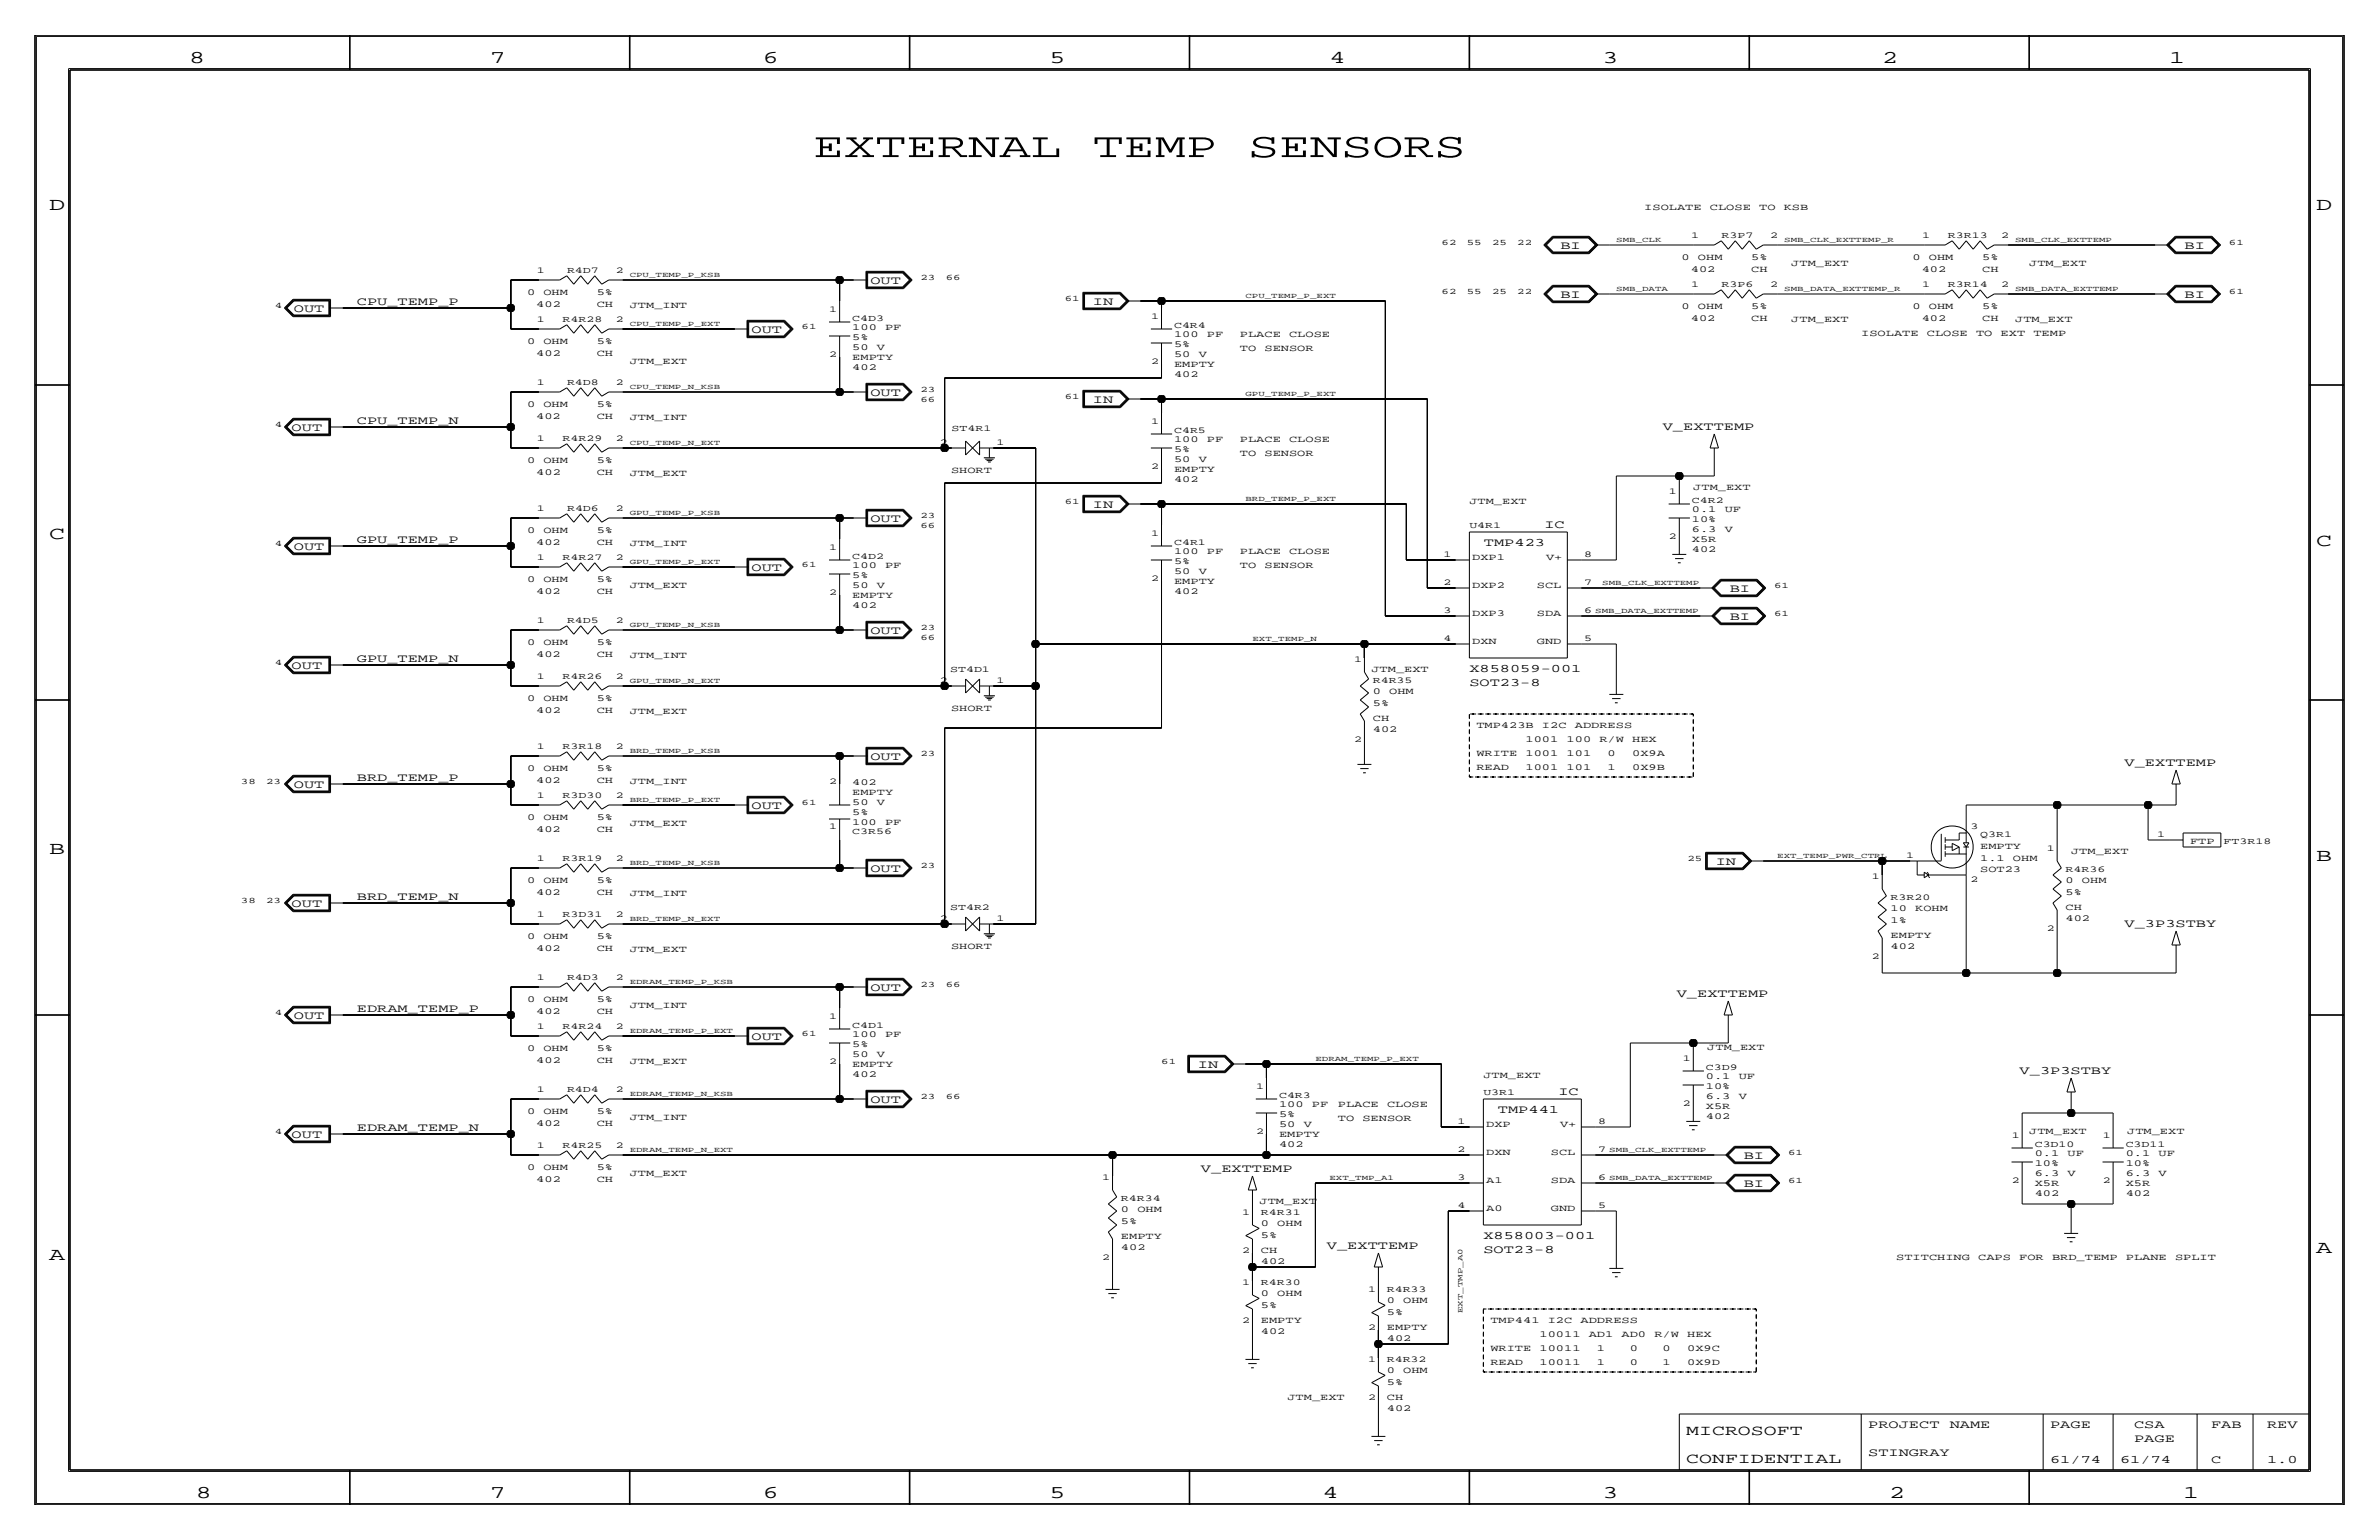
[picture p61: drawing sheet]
<svg xmlns="http://www.w3.org/2000/svg" width="432mm" height="279mm" viewBox="0 0 432 279" stroke-linecap="round" stroke-linejoin="round" font-family="sans-serif">
<defs><g id="words">
<g font-size="6.3">
<text x="147.6" y="28.5">EXTERNAL</text>
<text x="198.3" y="28.5">TEMP</text>
<text x="226.5" y="28.5">SENSORS</text>
</g>
<g font-size="3.3">
<text x="34.3" y="11.4">8</text>
<text x="88.9" y="11.4">7</text>
<text x="138.5" y="11.4">6</text>
<text x="190.5" y="11.4">5</text>
<text x="241.3" y="11.4">4</text>
<text x="290.8" y="11.4">3</text>
<text x="341.6" y="11.4">2</text>
<text x="393.7" y="11.4">1</text>
<text x="8.9" y="38.1">D</text>
<text x="420.4" y="38.1">D</text>
<text x="8.9" y="97.8">C</text>
<text x="420.4" y="99.1">C</text>
<text x="8.9" y="154.9">B</text>
<text x="420.4" y="156.2">B</text>
<text x="420.4" y="227.3">A</text>
<text x="8.9" y="228.6">A</text>
<text x="35.6" y="271.8">8</text>
<text x="88.9" y="271.8">7</text>
<text x="138.4" y="271.8">6</text>
<text x="190.5" y="271.8">5</text>
<text x="240" y="271.8">4</text>
<text x="290.8" y="271.8">3</text>
<text x="342.9" y="271.8">2</text>
<text x="396.2" y="271.8">1</text>
</g>
<g font-size="2.6">
<text x="306.1" y="260.4">MICROSOFT</text>
<text x="306.1" y="265.4">CONFIDENTIAL</text>
</g>
<g font-size="2.1">
<text x="283.2" y="45.2">BI</text>
<text x="396.5" y="45.2">BI</text>
<text x="158" y="51.6">OUT</text>
<text x="53.3" y="56.6">OUT</text>
<text x="64.8" y="55.4">CPU_TEMP_P</text>
<text x="198.4" y="55.4">IN</text>
<text x="283.2" y="54.1">BI</text>
<text x="396.5" y="54.1">BI</text>
<text x="136.4" y="60.5">OUT</text>
<text x="158" y="71.9">OUT</text>
<text x="64.8" y="77">CPU_TEMP_N</text>
<text x="198.4" y="73.2">IN</text>
<text x="52.9" y="78.2">OUT</text>
<text x="301.8" y="78.1">V_EXTTEMP</text>
<text x="158" y="94.7">OUT</text>
<text x="198.4" y="92.2">IN</text>
<text x="280.3" y="95.8">IC</text>
<text x="53.3" y="99.8">OUT</text>
<text x="64.8" y="98.6">GPU_TEMP_P</text>
<text x="269.3" y="99.1">TMP423</text>
<text x="136.4" y="103.6">OUT</text>
<text x="313.9" y="107.4">BI</text>
<text x="313.9" y="112.5">BI</text>
<text x="158" y="115.1">OUT</text>
<text x="52.9" y="121.4">OUT</text>
<text x="64.8" y="120.1">GPU_TEMP_N</text>
<text x="266.7" y="124.5">SOT23-8</text>
<text x="266.7" y="121.9">X858059-001</text>
<text x="158" y="137.9">OUT</text>
<text x="53.3" y="143">OUT</text>
<text x="64.8" y="141.7">BRD_TEMP_P</text>
<text x="385.6" y="139">V_EXTTEMP</text>
<text x="136.4" y="146.8">OUT</text>
<text x="158" y="158.2">OUT</text>
<text x="311.4" y="157">IN</text>
<text x="52.9" y="164.6">OUT</text>
<text x="64.8" y="163.3">BRD_TEMP_N</text>
<text x="385.6" y="168.2">V_3P3STBY</text>
<text x="158" y="179.8">OUT</text>
<text x="53.3" y="184.9">OUT</text>
<text x="64.8" y="183.6">EDRAM_TEMP_P</text>
<text x="304.3" y="181">V_EXTTEMP</text>
<text x="136.4" y="188.7">OUT</text>
<text x="217.4" y="193.8">IN</text>
<text x="366.6" y="194.9">V_3P3STBY</text>
<text x="158" y="200.2">OUT</text>
<text x="271.9" y="201.9">TMP441</text>
<text x="282.9" y="198.6">IC</text>
<text x="52.9" y="206.5">OUT</text>
<text x="64.8" y="205.2">EDRAM_TEMP_N</text>
<text x="218" y="212.7">V_EXTTEMP</text>
<text x="316.5" y="215.4">BI</text>
<text x="316.5" y="210.3">BI</text>
<text x="240.8" y="226.7">V_EXTTEMP</text>
<text x="269.2" y="224.8">X858003-001</text>
<text x="269.2" y="227.3">SOT23-8</text>
<text x="339.1" y="259.1">PROJECT</text>
<text x="353.9" y="259.1">NAME</text>
<text x="372.1" y="259.1">PAGE</text>
<text x="387.4" y="259.1">CSA</text>
<text x="387.4" y="261.6">PAGE</text>
<text x="401.3" y="259.1">FAB</text>
<text x="411.5" y="259.1">REV</text>
<text x="339.1" y="264.2">STINGRAY</text>
<text x="372.1" y="265.4">61/74</text>
<text x="384.8" y="265.4">61/74</text>
<text x="401.3" y="265.4">C</text>
<text x="411.5" y="265.4">1.0</text>
</g>
<g font-size="1.7">
<text x="298.4" y="38.1">ISOLATE</text>
<text x="310.4" y="38.1">CLOSE</text>
<text x="319.3" y="38.1">TO</text>
<text x="323.8" y="38.1">KSB</text>
<text x="305.2" y="47.2">0</text>
<text x="308.2" y="47.2">OHM</text>
<text x="317.9" y="47.2">5%</text>
<text x="347.1" y="47.2">0</text>
<text x="350.1" y="47.2">OHM</text>
<text x="359.8" y="47.2">5%</text>
<text x="95.7" y="53.6">0</text>
<text x="98.6" y="53.6">OHM</text>
<text x="108.3" y="53.6">5%</text>
<text x="306.9" y="49.3">402</text>
<text x="317.9" y="49.3">CH</text>
<text x="325.1" y="48.3">JTM_EXT</text>
<text x="348.8" y="49.3">402</text>
<text x="359.8" y="49.3">CH</text>
<text x="368.3" y="48.3">JTM_EXT</text>
<text x="97.3" y="55.6">402</text>
<text x="108.3" y="55.6">CH</text>
<text x="114.3" y="55.9">JTM_INT</text>
<text x="154.7" y="59.9">100</text>
<text x="160.6" y="59.9">PF</text>
<text x="305.2" y="56.1">0</text>
<text x="306.9" y="58.2">402</text>
<text x="308.2" y="56.1">OHM</text>
<text x="317.9" y="58.2">CH</text>
<text x="317.9" y="56.1">5%</text>
<text x="325.1" y="58.4">JTM_EXT</text>
<text x="347.1" y="56.1">0</text>
<text x="348.8" y="58.2">402</text>
<text x="350.1" y="56.1">OHM</text>
<text x="359.8" y="56.1">5%</text>
<text x="359.8" y="58.2">CH</text>
<text x="365.8" y="58.4">JTM_EXT</text>
<text x="95.7" y="62.5">0</text>
<text x="97.3" y="64.5">402</text>
<text x="98.6" y="62.5">OHM</text>
<text x="108.3" y="64.5">CH</text>
<text x="108.3" y="62.5">5%</text>
<text x="154.7" y="65.3">EMPTY</text>
<text x="154.7" y="63.5">50</text>
<text x="154.7" y="61.7">5%</text>
<text x="159.2" y="63.5">V</text>
<text x="213.1" y="61.2">100</text>
<text x="213.1" y="63">5%</text>
<text x="213.1" y="64.8">50</text>
<text x="217.6" y="64.8">V</text>
<text x="219.1" y="61.2">PF</text>
<text x="225" y="63.7">TO</text>
<text x="225" y="61.1">PLACE</text>
<text x="229.5" y="63.7">SENSOR</text>
<text x="234" y="61.1">CLOSE</text>
<text x="337.8" y="61">ISOLATE</text>
<text x="349.7" y="61">CLOSE</text>
<text x="358.7" y="61">TO</text>
<text x="363.1" y="61">EXT</text>
<text x="369.1" y="61">TEMP</text>
<text x="114.3" y="66">JTM_EXT</text>
<text x="154.7" y="67.1">402</text>
<text x="213.1" y="68.3">402</text>
<text x="213.1" y="66.6">EMPTY</text>
<text x="95.7" y="73.9">0</text>
<text x="97.3" y="75.9">402</text>
<text x="98.6" y="73.9">OHM</text>
<text x="108.3" y="73.9">5%</text>
<text x="108.3" y="75.9">CH</text>
<text x="114.3" y="76.2">JTM_INT</text>
<text x="213.1" y="80.3">100</text>
<text x="213.1" y="82">5%</text>
<text x="213.1" y="83.8">50</text>
<text x="217.6" y="83.8">V</text>
<text x="219.1" y="80.3">PF</text>
<text x="225" y="82.7">TO</text>
<text x="225" y="80.2">PLACE</text>
<text x="229.5" y="82.7">SENSOR</text>
<text x="234" y="80.2">CLOSE</text>
<text x="95.7" y="84.1">0</text>
<text x="97.3" y="86.1">402</text>
<text x="98.6" y="84.1">OHM</text>
<text x="108.3" y="86.1">CH</text>
<text x="108.3" y="84.1">5%</text>
<text x="114.3" y="86.4">JTM_EXT</text>
<text x="172.6" y="85.9">SHORT</text>
<text x="213.1" y="87.4">402</text>
<text x="213.1" y="85.6">EMPTY</text>
<text x="307.3" y="88.9">JTM_EXT</text>
<text x="266.7" y="91.4">JTM_EXT</text>
<text x="307.1" y="94.7">10%</text>
<text x="307.1" y="93">0.1</text>
<text x="313" y="93">UF</text>
<text x="95.7" y="96.8">0</text>
<text x="97.3" y="98.8">402</text>
<text x="98.6" y="96.8">OHM</text>
<text x="108.3" y="96.8">5%</text>
<text x="108.3" y="98.8">CH</text>
<text x="114.3" y="99.1">JTM_INT</text>
<text x="213.1" y="100.6">100</text>
<text x="219.1" y="100.6">PF</text>
<text x="225" y="100.5">PLACE</text>
<text x="234" y="100.5">CLOSE</text>
<text x="267.2" y="101.6">DXP1</text>
<text x="280.6" y="101.6">V+</text>
<text x="307.1" y="96.5">6.3</text>
<text x="307.1" y="100.1">402</text>
<text x="307.1" y="98.3">X5R</text>
<text x="313" y="96.5">V</text>
<text x="95.7" y="105.7">0</text>
<text x="97.3" y="107.7">402</text>
<text x="98.6" y="105.7">OHM</text>
<text x="108.3" y="107.7">CH</text>
<text x="108.3" y="105.7">5%</text>
<text x="114.3" y="106.7">JTM_EXT</text>
<text x="154.7" y="106.7">50</text>
<text x="154.7" y="103.1">100</text>
<text x="154.7" y="104.9">5%</text>
<text x="159.2" y="106.7">V</text>
<text x="160.6" y="103.1">PF</text>
<text x="213.1" y="102.4">5%</text>
<text x="213.1" y="107.7">402</text>
<text x="213.1" y="105.9">EMPTY</text>
<text x="213.1" y="104.1">50</text>
<text x="217.6" y="104.1">V</text>
<text x="225" y="103">TO</text>
<text x="229.5" y="103">SENSOR</text>
<text x="267.2" y="106.7">DXP2</text>
<text x="278.9" y="106.7">SCL</text>
<text x="154.7" y="108.5">EMPTY</text>
<text x="154.7" y="110.2">402</text>
<text x="267.2" y="111.8">DXP3</text>
<text x="278.9" y="111.8">SDA</text>
<text x="95.7" y="117.1">0</text>
<text x="97.3" y="119.1">402</text>
<text x="98.6" y="117.1">OHM</text>
<text x="108.3" y="119.1">CH</text>
<text x="108.3" y="117.1">5%</text>
<text x="114.3" y="119.4">JTM_INT</text>
<text x="267.2" y="116.8">DXN</text>
<text x="278.9" y="116.8">GND</text>
<text x="248.9" y="121.9">JTM_EXT</text>
<text x="249.2" y="126">0</text>
<text x="252.2" y="126">OHM</text>
<text x="95.7" y="127.3">0</text>
<text x="97.3" y="129.3">402</text>
<text x="98.6" y="127.3">OHM</text>
<text x="108.3" y="129.3">CH</text>
<text x="108.3" y="127.3">5%</text>
<text x="114.3" y="129.5">JTM_EXT</text>
<text x="172.6" y="129">SHORT</text>
<text x="249.2" y="128">5%</text>
<text x="249.2" y="130.8">CH</text>
<text x="249.2" y="132.8">402</text>
<text x="268" y="132.1">TMP423B</text>
<text x="268" y="137.2">WRITE</text>
<text x="276.9" y="134.6">1001</text>
<text x="276.9" y="137.2">1001</text>
<text x="279.9" y="132.1">I2C</text>
<text x="284.3" y="134.6">100</text>
<text x="284.3" y="137.2">101</text>
<text x="285.8" y="132.1">ADDRESS</text>
<text x="290.3" y="134.6">R/W</text>
<text x="291.8" y="137.2">0</text>
<text x="296.3" y="134.6">HEX</text>
<text x="296.3" y="137.2">0X9A</text>
<text x="95.7" y="140">0</text>
<text x="97.3" y="142">402</text>
<text x="98.6" y="140">OHM</text>
<text x="108.3" y="140">5%</text>
<text x="108.3" y="142">CH</text>
<text x="114.3" y="142.2">JTM_INT</text>
<text x="154.7" y="142.5">402</text>
<text x="268" y="139.7">READ</text>
<text x="276.9" y="139.7">1001</text>
<text x="284.3" y="139.7">101</text>
<text x="291.8" y="139.7">1</text>
<text x="296.3" y="139.7">0X9B</text>
<text x="95.7" y="148.8">0</text>
<text x="98.6" y="148.8">OHM</text>
<text x="108.3" y="148.8">5%</text>
<text x="114.3" y="149.9">JTM_EXT</text>
<text x="154.7" y="144.3">EMPTY</text>
<text x="154.7" y="147.8">5%</text>
<text x="154.7" y="146">50</text>
<text x="154.7" y="149.6">100</text>
<text x="159.2" y="146">V</text>
<text x="160.6" y="149.6">PF</text>
<text x="97.3" y="150.9">402</text>
<text x="108.3" y="150.9">CH</text>
<text x="359.4" y="154">EMPTY</text>
<text x="375.9" y="154.9">JTM_EXT</text>
<text x="397.5" y="153.2">FTP</text>
<text x="95.7" y="160.3">0</text>
<text x="98.6" y="160.3">OHM</text>
<text x="108.3" y="160.3">5%</text>
<text x="359.4" y="158.2">SOT23</text>
<text x="359.4" y="156.2">1.1</text>
<text x="365.4" y="156.2">OHM</text>
<text x="374.9" y="160.3">0</text>
<text x="377.9" y="160.3">OHM</text>
<text x="97.3" y="162.3">402</text>
<text x="108.3" y="162.3">CH</text>
<text x="114.3" y="162.6">JTM_INT</text>
<text x="343.2" y="167.4">1%</text>
<text x="343.2" y="165.4">10</text>
<text x="347.6" y="165.4">KOHM</text>
<text x="374.9" y="165.1">CH</text>
<text x="374.9" y="162.3">5%</text>
<text x="374.9" y="167.1">402</text>
<text x="95.7" y="170.4">0</text>
<text x="97.3" y="172.5">402</text>
<text x="98.6" y="170.4">OHM</text>
<text x="108.3" y="172.5">CH</text>
<text x="108.3" y="170.4">5%</text>
<text x="114.3" y="172.7">JTM_EXT</text>
<text x="172.6" y="172.2">SHORT</text>
<text x="343.2" y="172.2">402</text>
<text x="343.2" y="170.2">EMPTY</text>
<text x="95.7" y="181.9">0</text>
<text x="97.3" y="183.9">402</text>
<text x="98.6" y="181.9">OHM</text>
<text x="108.3" y="181.9">5%</text>
<text x="108.3" y="183.9">CH</text>
<text x="114.3" y="182.9">JTM_INT</text>
<text x="95.7" y="190.8">0</text>
<text x="98.6" y="190.8">OHM</text>
<text x="108.3" y="190.8">5%</text>
<text x="154.7" y="190">5%</text>
<text x="154.7" y="191.8">50</text>
<text x="154.7" y="188.2">100</text>
<text x="159.2" y="191.8">V</text>
<text x="160.6" y="188.2">PF</text>
<text x="309.9" y="190.5">JTM_EXT</text>
<text x="97.3" y="192.8">402</text>
<text x="108.3" y="192.8">CH</text>
<text x="114.3" y="193">JTM_EXT</text>
<text x="154.7" y="195.3">402</text>
<text x="154.7" y="193.5">EMPTY</text>
<text x="269.2" y="195.6">JTM_EXT</text>
<text x="309.6" y="197.6">10%</text>
<text x="309.6" y="195.8">0.1</text>
<text x="315.6" y="195.8">UF</text>
<text x="95.7" y="202.2">0</text>
<text x="98.6" y="202.2">OHM</text>
<text x="108.3" y="202.2">5%</text>
<text x="114.3" y="203.2">JTM_INT</text>
<text x="232.2" y="200.9">100</text>
<text x="232.2" y="202.7">5%</text>
<text x="238.1" y="200.9">PF</text>
<text x="242.8" y="200.8">PLACE</text>
<text x="242.8" y="203.4">TO</text>
<text x="247.3" y="203.4">SENSOR</text>
<text x="251.8" y="200.8">CLOSE</text>
<text x="309.6" y="201.2">X5R</text>
<text x="309.6" y="202.9">402</text>
<text x="309.6" y="199.4">6.3</text>
<text x="315.6" y="199.4">V</text>
<text x="97.3" y="204.2">402</text>
<text x="108.3" y="204.2">CH</text>
<text x="232.2" y="204.5">50</text>
<text x="232.2" y="208">402</text>
<text x="232.2" y="206.2">EMPTY</text>
<text x="236.6" y="204.5">V</text>
<text x="269.7" y="204.5">DXP</text>
<text x="269.8" y="209.6">DXN</text>
<text x="281.5" y="209.6">SCL</text>
<text x="283.2" y="204.5">V+</text>
<text x="368.3" y="205.7">JTM_EXT</text>
<text x="369.3" y="209.8">0.1</text>
<text x="375.3" y="209.8">UF</text>
<text x="385.8" y="209.8">0.1</text>
<text x="386.1" y="205.7">JTM_EXT</text>
<text x="391.8" y="209.8">UF</text>
<text x="95.7" y="212.3">0</text>
<text x="97.3" y="214.4">402</text>
<text x="98.6" y="212.3">OHM</text>
<text x="108.3" y="212.3">5%</text>
<text x="108.3" y="214.4">CH</text>
<text x="114.3" y="213.4">JTM_EXT</text>
<text x="269.7" y="214.6">A1</text>
<text x="281.5" y="214.6">SDA</text>
<text x="369.3" y="215.1">X5R</text>
<text x="369.3" y="213.4">6.3</text>
<text x="369.3" y="211.6">10%</text>
<text x="375.3" y="213.4">V</text>
<text x="385.8" y="215.1">X5R</text>
<text x="385.8" y="211.6">10%</text>
<text x="385.8" y="213.4">6.3</text>
<text x="391.8" y="213.4">V</text>
<text x="203.5" y="220">0</text>
<text x="203.5" y="222">5%</text>
<text x="206.4" y="220">OHM</text>
<text x="228.6" y="218.4">JTM_EXT</text>
<text x="269.7" y="219.7">A0</text>
<text x="281.5" y="219.7">GND</text>
<text x="369.3" y="216.9">402</text>
<text x="385.8" y="216.9">402</text>
<text x="203.5" y="226.8">402</text>
<text x="203.5" y="224.8">EMPTY</text>
<text x="228.9" y="222.5">0</text>
<text x="228.9" y="224.5">5%</text>
<text x="228.9" y="227.3">CH</text>
<text x="231.8" y="222.5">OHM</text>
<text x="228.9" y="229.4">402</text>
<text x="344.2" y="228.6">STITCHING</text>
<text x="359.1" y="228.6">CAPS</text>
<text x="366.5" y="228.6">FOR</text>
<text x="372.5" y="228.6">BRD_TEMP</text>
<text x="385.9" y="228.6">PLANE</text>
<text x="394.8" y="228.6">SPLIT</text>
<text x="228.9" y="235.2">0</text>
<text x="228.9" y="237.2">5%</text>
<text x="231.8" y="235.2">OHM</text>
<text x="251.7" y="236.5">0</text>
<text x="251.7" y="238.5">5%</text>
<text x="254.7" y="236.5">OHM</text>
<text x="228.9" y="242.1">402</text>
<text x="228.9" y="240">EMPTY</text>
<text x="251.7" y="243.3">402</text>
<text x="251.7" y="241.3">EMPTY</text>
<text x="270.5" y="240">TMP441</text>
<text x="270.5" y="245.1">WRITE</text>
<text x="279.4" y="242.6">10011</text>
<text x="279.4" y="245.1">10011</text>
<text x="280.9" y="240">I2C</text>
<text x="286.9" y="240">ADDRESS</text>
<text x="288.4" y="242.6">AD1</text>
<text x="289.9" y="245.1">1</text>
<text x="294.3" y="242.6">AD0</text>
<text x="295.8" y="245.1">0</text>
<text x="300.3" y="242.6">R/W</text>
<text x="301.8" y="245.1">0</text>
<text x="306.2" y="242.6">HEX</text>
<text x="306.2" y="245.1">0X9C</text>
<text x="251.7" y="251.2">5%</text>
<text x="251.7" y="249.2">0</text>
<text x="254.7" y="249.2">OHM</text>
<text x="270.5" y="247.7">READ</text>
<text x="279.4" y="247.7">10011</text>
<text x="289.9" y="247.7">1</text>
<text x="295.8" y="247.7">0</text>
<text x="301.8" y="247.7">1</text>
<text x="306.2" y="247.7">0X9D</text>
<text x="233.7" y="254">JTM_EXT</text>
<text x="251.7" y="256">402</text>
<text x="251.7" y="254">CH</text>
</g>
<g font-size="1.6">
<text x="307" y="43.2">1</text>
<text x="312.5" y="43.2">R3P7</text>
<text x="321.3" y="43.2">2</text>
<text x="348.9" y="43.2">1</text>
<text x="353.6" y="43.2">R3R13</text>
<text x="363.2" y="43.2">2</text>
<text x="97.4" y="49.5">1</text>
<text x="102.9" y="49.5">R4D7</text>
<text x="111.8" y="49.5">2</text>
<text x="307" y="52.1">1</text>
<text x="312.5" y="52.1">R3P6</text>
<text x="321.3" y="52.1">2</text>
<text x="348.9" y="52.1">1</text>
<text x="353.6" y="52.1">R3R14</text>
<text x="363.2" y="52.1">2</text>
<text x="97.4" y="58.4">1</text>
<text x="102.1" y="58.4">R4R28</text>
<text x="111.8" y="58.4">2</text>
<text x="150.5" y="56.6">1</text>
<text x="154.7" y="58.2">C4D3</text>
<text x="208.9" y="57.9">1</text>
<text x="213.1" y="59.4">C4R4</text>
<text x="150.5" y="64.8">2</text>
<text x="97.4" y="69.8">1</text>
<text x="102.9" y="69.8">R4D8</text>
<text x="111.8" y="69.8">2</text>
<text x="208.9" y="66">2</text>
<text x="208.9" y="77">1</text>
<text x="97.4" y="80">1</text>
<text x="102.1" y="80">R4R29</text>
<text x="111.8" y="80">2</text>
<text x="170.6" y="80.8">2</text>
<text x="172.7" y="78.2">ST4R1</text>
<text x="180.8" y="80.8">1</text>
<text x="213.1" y="78.5">C4R5</text>
<text x="208.9" y="85.1">2</text>
<text x="302.9" y="89.7">1</text>
<text x="97.4" y="92.7">1</text>
<text x="102.9" y="92.7">R4D6</text>
<text x="111.8" y="92.7">2</text>
<text x="266.7" y="95.8">U4R1</text>
<text x="307.1" y="91.2">C4R2</text>
<text x="97.4" y="101.6">1</text>
<text x="102.1" y="101.6">R4R27</text>
<text x="111.8" y="101.6">2</text>
<text x="150.5" y="99.8">1</text>
<text x="154.7" y="101.3">C4D2</text>
<text x="208.9" y="97.3">1</text>
<text x="213.1" y="98.8">C4R1</text>
<text x="262" y="101.1">1</text>
<text x="287.5" y="101.1">8</text>
<text x="302.9" y="97.8">2</text>
<text x="150.5" y="107.9">2</text>
<text x="208.9" y="105.4">2</text>
<text x="262" y="106.2">2</text>
<text x="287.5" y="106.2">7</text>
<text x="97.4" y="113">1</text>
<text x="102.9" y="113">R4D5</text>
<text x="111.8" y="113">2</text>
<text x="262" y="111.3">3</text>
<text x="287.5" y="111.3">6</text>
<text x="262" y="116.3">4</text>
<text x="287.5" y="116.3">5</text>
<text x="97.4" y="123.2">1</text>
<text x="102.1" y="123.2">R4R26</text>
<text x="111.8" y="123.2">2</text>
<text x="170.6" y="124">2</text>
<text x="172.5" y="121.9">ST4D1</text>
<text x="180.8" y="124">1</text>
<text x="245.8" y="120.1">1</text>
<text x="249.2" y="124">R4R35</text>
<text x="97.4" y="135.9">1</text>
<text x="102.1" y="135.9">R3R18</text>
<text x="111.8" y="135.9">2</text>
<text x="245.8" y="134.6">2</text>
<text x="150.5" y="142.2">2</text>
<text x="97.4" y="144.8">1</text>
<text x="102.1" y="144.8">R3D30</text>
<text x="111.8" y="144.8">2</text>
<text x="150.5" y="150.4">1</text>
<text x="154.7" y="151.4">C3R56</text>
<text x="346" y="155.6">1</text>
<text x="357.6" y="150.4">3</text>
<text x="359.4" y="151.9">Q3R1</text>
<text x="371.5" y="154.4">1</text>
<text x="391.6" y="151.9">1</text>
<text x="403.6" y="153.2">FT3R18</text>
<text x="97.4" y="156.2">1</text>
<text x="102.1" y="156.2">R3R19</text>
<text x="111.8" y="156.2">2</text>
<text x="339.8" y="159.5">1</text>
<text x="357.6" y="160">2</text>
<text x="374.9" y="158.2">R4R36</text>
<text x="97.4" y="166.4">1</text>
<text x="102.1" y="166.4">R3D31</text>
<text x="111.8" y="166.4">2</text>
<text x="170.6" y="167.1">2</text>
<text x="172.5" y="165.1">ST4R2</text>
<text x="180.8" y="167.1">1</text>
<text x="343.2" y="163.3">R3R20</text>
<text x="339.8" y="174">2</text>
<text x="371.5" y="168.9">2</text>
<text x="97.4" y="177.8">1</text>
<text x="102.9" y="177.8">R4D3</text>
<text x="111.8" y="177.8">2</text>
<text x="150.5" y="184.9">1</text>
<text x="97.4" y="186.7">1</text>
<text x="102.1" y="186.7">R4R24</text>
<text x="111.8" y="186.7">2</text>
<text x="154.7" y="186.4">C4D1</text>
<text x="150.5" y="193">2</text>
<text x="228" y="197.6">1</text>
<text x="305.5" y="192.5">1</text>
<text x="309.6" y="194.1">C3D9</text>
<text x="97.4" y="198.1">1</text>
<text x="102.9" y="198.1">R4D4</text>
<text x="111.8" y="198.1">2</text>
<text x="232.2" y="199.1">C4R3</text>
<text x="264.6" y="204">1</text>
<text x="269.2" y="198.6">U3R1</text>
<text x="290.1" y="204">8</text>
<text x="305.5" y="200.7">2</text>
<text x="97.4" y="208.3">1</text>
<text x="102.1" y="208.3">R4R25</text>
<text x="111.8" y="208.3">2</text>
<text x="228" y="205.7">2</text>
<text x="264.6" y="209">2</text>
<text x="290.1" y="209">7</text>
<text x="365.2" y="206.5">1</text>
<text x="369.3" y="208">C3D10</text>
<text x="381.7" y="206.5">1</text>
<text x="385.8" y="208">C3D11</text>
<text x="200.1" y="214.1">1</text>
<text x="264.6" y="214.1">3</text>
<text x="290.1" y="214.1">6</text>
<text x="365.2" y="214.6">2</text>
<text x="381.7" y="214.6">2</text>
<text x="203.5" y="217.9">R4R34</text>
<text x="225.5" y="220.5">1</text>
<text x="228.9" y="220.5">R4R31</text>
<text x="264.6" y="219.2">4</text>
<text x="290.1" y="219.2">5</text>
<text x="225.5" y="227.3">2</text>
<text x="200.1" y="228.6">2</text>
<text x="225.5" y="233.2">1</text>
<text x="228.9" y="233.2">R4R30</text>
<text x="248.3" y="234.4">1</text>
<text x="251.7" y="234.4">R4R33</text>
<text x="225.5" y="240">2</text>
<text x="248.3" y="241.3">2</text>
<text x="248.3" y="247.1">1</text>
<text x="251.7" y="247.1">R4R32</text>
<text x="248.3" y="254">2</text>
</g>
<g font-size="1.5">
<text x="261.7" y="44.5">62</text>
<text x="266.2" y="44.5">55</text>
<text x="270.8" y="44.5">25</text>
<text x="275.4" y="44.5">22</text>
<text x="404.6" y="44.5">61</text>
<text x="167.1" y="50.8">23</text>
<text x="171.7" y="50.8">66</text>
<text x="261.7" y="53.3">62</text>
<text x="266.2" y="53.3">55</text>
<text x="270.8" y="53.3">25</text>
<text x="275.4" y="53.3">22</text>
<text x="404.6" y="53.3">61</text>
<text x="49.9" y="55.9">4</text>
<text x="145.5" y="59.7">61</text>
<text x="193.2" y="54.6">61</text>
<text x="167.1" y="71.1">23</text>
<text x="49.9" y="77.5">4</text>
<text x="167.1" y="72.9">66</text>
<text x="193.2" y="72.4">61</text>
<text x="167.1" y="94">23</text>
<text x="167.1" y="95.8">66</text>
<text x="193.2" y="91.4">61</text>
<text x="49.9" y="99.1">4</text>
<text x="145.5" y="102.9">61</text>
<text x="322" y="106.7">61</text>
<text x="322" y="111.8">61</text>
<text x="167.1" y="114.3">23</text>
<text x="167.1" y="116.1">66</text>
<text x="49.9" y="120.7">4</text>
<text x="167.1" y="137.2">23</text>
<text x="43.7" y="142.2">38</text>
<text x="48.3" y="142.2">23</text>
<text x="145.5" y="146">61</text>
<text x="167.1" y="157.5">23</text>
<text x="306.3" y="156.2">25</text>
<text x="43.7" y="163.8">38</text>
<text x="48.3" y="163.8">23</text>
<text x="167.1" y="179.1">23</text>
<text x="171.7" y="179.1">66</text>
<text x="49.9" y="184.1">4</text>
<text x="145.5" y="188">61</text>
<text x="210.8" y="193">61</text>
<text x="167.1" y="199.4">23</text>
<text x="171.7" y="199.4">66</text>
<text x="49.9" y="205.7">4</text>
<text x="324.6" y="209.6">61</text>
<text x="324.6" y="214.6">61</text>
</g>
<g font-size="1.3">
<text x="293.4" y="43.9">SMB_CLK</text>
<text x="323.9" y="43.9">SMB_CLK_EXTTEMP_R</text>
<text x="365.8" y="43.9">SMB_CLK_EXTTEMP</text>
<text x="114.3" y="50.3">CPU_TEMP_P_KSB</text>
<text x="293.4" y="52.8">SMB_DATA</text>
<text x="323.9" y="52.8">SMB_DATA_EXTTEMP_R</text>
<text x="365.8" y="52.8">SMB_DATA_EXTTEMP</text>
<text x="114.3" y="59.2">CPU_TEMP_P_EXT</text>
<text x="226.1" y="54.1">CPU_TEMP_P_EXT</text>
<text x="114.3" y="70.6">CPU_TEMP_N_KSB</text>
<text x="226.1" y="71.9">GPU_TEMP_P_EXT</text>
<text x="114.3" y="80.8">CPU_TEMP_N_EXT</text>
<text x="114.3" y="93.5">GPU_TEMP_P_KSB</text>
<text x="226.1" y="90.9">BRD_TEMP_P_EXT</text>
<text x="114.3" y="102.4">GPU_TEMP_P_EXT</text>
<text x="290.8" y="106.2">SMB_CLK_EXTTEMP</text>
<text x="114.3" y="113.8">GPU_TEMP_N_KSB</text>
<text x="289.6" y="111.3">SMB_DATA_EXTTEMP</text>
<text x="227.3" y="116.3">EXT_TEMP_N</text>
<text x="114.3" y="124">GPU_TEMP_N_EXT</text>
<text x="114.3" y="136.7">BRD_TEMP_P_KSB</text>
<text x="114.3" y="145.5">BRD_TEMP_P_EXT</text>
<text x="322.6" y="155.7">EXT_TEMP_PWR_CTRL</text>
<text x="114.3" y="157">BRD_TEMP_N_KSB</text>
<text x="114.3" y="167.1">BRD_TEMP_N_EXT</text>
<text x="114.3" y="178.6">EDRAM_TEMP_P_KSB</text>
<text x="114.3" y="187.5">EDRAM_TEMP_P_EXT</text>
<text x="238.8" y="192.5">EDRAM_TEMP_P_EXT</text>
<text x="114.3" y="198.9">EDRAM_TEMP_N_KSB</text>
<text x="114.3" y="209">EDRAM_TEMP_N_EXT</text>
<text x="292.1" y="209">SMB_CLK_EXTTEMP</text>
<text x="241.3" y="214.1">EXT_TMP_A1</text>
<text x="292.1" y="214.1">SMB_DATA_EXTTEMP</text>
<text x="265.4" y="238.3" transform="rotate(-90 265.4 238.3)">EXT_TMP_A0</text>
</g>
</g></defs>
<!-- layer: Nets -->
<g fill="none" stroke="#000" stroke-width=".18">
<path d="M62.2 55.9h30.5zM92.7 59.7h5.1zM92.7 50.8h5.1zM92.7 55.9v3.8zM92.7 50.8v5.1zM113 59.7h20.3zM113 50.8h39.4zM152.4 50.8h2.5zM152.4 50.8v3.8zM207 54.6h3.8zM210.8 54.6v1.3zM210.8 54.6h40.7z"/>
<path d="M251.5 54.6v57.2zM292.1 53.3h15.2zM292.1 44.4h15.2zM322.6 53.3h26.7zM322.6 44.4h26.7zM364.5 44.4h26.7zM364.5 53.3h26.7zM62.2 77.5h30.5zM92.7 71.1h5.1zM92.7 71.1v6.4zM92.7 77.5v3.8zM113 71.1h39.4z"/>
<path d="M152.4 71.1h2.5zM152.4 64.8v6.3zM171.4 68.6v12.7zM171.4 68.6h39.4zM207 72.4h3.8zM210.8 72.4v2.5zM210.8 66v2.6zM210.8 72.4h48.3zM259.1 72.4v34.3zM62.2 99.1h30.5zM92.7 81.3h5.1zM92.7 99.1v3.8z"/>
<path d="M92.7 94v5.1zM92.7 94h5.1zM113 81.3h58.4zM113 94h39.4zM152.4 94h2.5zM152.4 94v3.8zM171.4 81.3h1.3zM171.4 87.6v36.9zM171.4 87.6h39.4zM180.3 81.3h7.7zM188 81.3v35.5zM207 91.4h3.8z"/>
<path d="M210.8 91.4v3.8zM210.8 91.4h44.5zM210.8 85.1v2.5zM255.3 91.4v10.2zM293.4 86.4h11.4zM293.4 86.4v15.2zM304.8 97.8v1.3zM304.8 86.4v1.2zM304.8 86.4h6.3zM311.1 82.5v3.9zM92.7 114.3h5.1zM92.7 114.3v6.4z"/>
<path d="M92.7 102.9h5.1zM113 114.3h39.4zM113 102.9h20.3zM152.4 114.3h2.5zM152.4 107.9v6.4zM188 116.8v7.7zM188 116.8h59.6zM210.8 105.4v26.7zM247.6 116.8h16.6zM247.6 116.8v2.6zM251.5 111.8h12.7zM255.3 101.6h8.9z"/>
<path d="M259.1 106.7h5.1zM287 106.7h21.6zM287 111.8h21.6zM287 101.6h6.4zM287 116.8h6.4zM293.4 116.8v7.7zM62.2 120.7h30.5zM92.7 137.2h5.1zM92.7 137.2v5zM92.7 120.7v3.8zM92.7 124.5h5.1zM113 124.5h58.4z"/>
<path d="M113 137.2h39.4zM152.4 137.2h2.5zM152.4 137.2v5zM171.4 132.1v35.5zM171.4 132.1h39.4zM171.4 124.5h1.3zM180.3 124.5h7.7zM188 124.5v43.1zM247.6 134.6v2.6zM62.2 142.2h30.5zM92.7 157.5h5.1zM92.7 157.5v6.3z"/>
<path d="M92.7 142.2v3.8zM92.7 146h5.1zM113 157.5h39.4zM113 146h20.3zM152.4 157.5h2.5zM152.4 152.4v5.1zM320 156.2h21.6zM341.6 156.2h5.1zM341.6 156.2v2.6zM356.9 146h16.5zM356.9 146v2.6zM373.4 146h16.5z"/>
<path d="M373.4 146.1v7.6zM389.9 152.4h3.8zM389.9 146h5.1zM389.9 146v6.4zM395 143.5v2.5zM62.2 163.8h30.5zM92.7 179.1h5.1zM92.7 179.1v5zM92.7 163.8v3.8zM92.7 167.6h5.1zM113 179.1h39.4zM113 167.6h58.4z"/>
<path d="M152.4 179.1h2.5zM152.4 179.1v3.8zM171.4 167.6h1.3zM180.3 167.6h7.7zM341.6 176.5h15.3zM341.6 174v2.5zM356.9 176.5h16.5zM356.9 160v16.5zM373.4 176.5h21.6zM373.4 168.9v7.6zM395 172.7v3.8zM62.2 184.1h30.5z"/>
<path d="M92.7 199.4h5.1zM92.7 199.4v6.3zM92.7 184.1v3.9zM92.7 188h5.1zM113 199.4h39.4zM113 188h20.3zM152.4 199.4h2.5zM152.4 193v6.4zM226.1 193h3.8zM229.9 193v2.6zM229.9 193h31.7zM261.6 193v11.5z"/>
<path d="M295.9 189.2h11.4zM295.9 189.2v15.3zM307.3 189.2v1.3zM307.3 189.2h6.4zM313.7 185.4v3.8zM375.9 199.4v2.5zM62.2 205.7h30.5zM92.7 205.7v3.8zM92.7 209.5h5.1zM113 209.5h88.9zM201.9 209.6v3.8zM201.9 209.5h28z"/>
<path d="M227.3 217.2v2.5zM229.9 205.7v3.8zM229.9 209.5h36.8zM238.8 214.6h27.9zM238.8 214.6v15.3zM261.6 204.5h5.1zM262.9 219.7v24.1zM262.9 219.7h3.8zM289.6 209.5h21.5zM289.6 214.6h21.5zM289.6 204.5h6.3zM289.6 219.7h3.8z"/>
<path d="M293.4 219.7v8.9zM307.3 200.7v1.2zM367 214.6v3.8zM367 218.4h8.9zM367 201.9v2.6zM367 201.9h8.9zM375.9 218.4v3.8zM375.9 218.4h7.6zM375.9 201.9h7.6zM383.5 214.6v3.8zM383.5 201.9v2.6zM201.9 228.6v3.8z"/>
<path d="M227.3 229.9h11.5zM227.3 227.3v2.6zM227.3 229.9v2.5zM250.2 231.1v2.6zM227.3 240v5.1zM250.2 243.8v2.6zM250.2 241.3v2.5zM250.2 243.8h12.7zM250.2 254v5.1z"/>
</g>
<path d="M266.7 129.5v11.5zM266.7 129.5h40.6zM307.3 129.5v11.5zM266.7 141h40.6zM269.2 237.5h49.6zM269.2 237.5v11.4zM318.8 237.5v11.4zM269.2 248.9h49.6z" fill="none" stroke="#000" stroke-width=".18" stroke-dasharray=".7 .7" stroke-linecap="butt"/>
<g fill="#000" stroke="#000" stroke-width=".18">
<circle cx="92.7" cy="55.9" r=".72"/>
<circle cx="152.4" cy="50.8" r=".72"/>
<circle cx="210.8" cy="54.6" r=".72"/>
<circle cx="92.7" cy="77.5" r=".72"/>
<circle cx="152.4" cy="71.1" r=".72"/>
<circle cx="210.8" cy="72.4" r=".72"/>
<circle cx="92.7" cy="99.1" r=".72"/>
<circle cx="152.4" cy="94" r=".72"/>
<circle cx="171.4" cy="81.3" r=".72"/>
<circle cx="210.8" cy="91.4" r=".72"/>
<circle cx="304.8" cy="86.4" r=".72"/>
<circle cx="152.4" cy="114.3" r=".72"/>
<circle cx="188" cy="116.8" r=".72"/>
<circle cx="247.7" cy="116.8" r=".72"/>
<circle cx="92.7" cy="120.7" r=".72"/>
<circle cx="152.4" cy="137.2" r=".72"/>
<circle cx="171.4" cy="124.5" r=".72"/>
<circle cx="188" cy="124.5" r=".72"/>
<circle cx="92.7" cy="142.2" r=".72"/>
<circle cx="152.4" cy="157.5" r=".72"/>
<circle cx="341.6" cy="156.2" r=".72"/>
<circle cx="373.4" cy="146.1" r=".72"/>
<circle cx="389.9" cy="146.1" r=".72"/>
<circle cx="92.7" cy="163.8" r=".72"/>
<circle cx="152.4" cy="179.1" r=".72"/>
<circle cx="171.4" cy="167.6" r=".72"/>
<circle cx="356.9" cy="176.5" r=".72"/>
<circle cx="373.4" cy="176.5" r=".72"/>
<circle cx="92.7" cy="184.2" r=".72"/>
<circle cx="152.4" cy="199.4" r=".72"/>
<circle cx="229.9" cy="193" r=".72"/>
<circle cx="307.3" cy="189.2" r=".72"/>
<circle cx="92.7" cy="205.7" r=".72"/>
<circle cx="201.9" cy="209.6" r=".72"/>
<circle cx="229.9" cy="209.6" r=".72"/>
<circle cx="375.9" cy="201.9" r=".72"/>
<circle cx="375.9" cy="218.4" r=".72"/>
<circle cx="227.3" cy="229.9" r=".72"/>
<circle cx="250.2" cy="243.8" r=".72"/>
</g>
<!-- layer: Components -->
<g fill="none" stroke="#000" stroke-width=".18">
<path d="M51.6 55.9l1.6-1.6zM51.6 55.9l1.6 1.6zM51.8 55.9l1.4-1.5zM51.8 55.9l1.4 1.5zM51.9 55.9l1.4-1.4zM51.9 55.9l1.4 1.4zM52.1 55.9l1.2 1.3zM52.1 55.9l1.2-1.3zM53.2 57.5h6.8zM53.2 54.3h6.8zM53.2 57.4h6.7zM53.2 54.4h6.7z"/>
<path d="M53.3 54.5h6.5zM53.3 57.3h6.5zM53.3 54.6h6.4zM53.3 57.2h6.4zM59.7 55.9h2.5zM59.7 54.6v2.5zM59.8 54.5v2.8zM59.9 54.4v3zM60 54.3v3.2zM97.8 50.8h3.8zM97.8 59.7h3.8zM101.6 50.8l1.3-.8z"/>
<path d="M101.6 59.7l1.3-.8zM102.9 50l1.2 1.6zM102.9 58.9l1.2 1.6zM105.4 50l-1.3 1.6zM105.4 58.9l-1.3 1.6zM105.4 50l1.3 1.6zM105.4 58.9l1.3 1.6zM107.9 50l-1.2 1.6zM107.9 58.9l-1.2 1.6zM108 50l1.2 1.6zM108 58.9l1.2 1.6zM109.2 51.6l1.3-.8z"/>
<path d="M110.5 50.8h2.5zM110.5 59.7h2.5zM133.3 59.7h2.6zM135.6 58.1v3.2zM135.6 58.1h6.8zM135.7 58.2v3zM135.7 58.2h6.6zM135.8 58.3h6.5zM135.8 58.3v2.8zM135.9 58.4h6.3zM135.9 58.4v2.6zM142.2 58.4l1.3 1.3z"/>
<path d="M142.3 58.3l1.4 1.4zM142.3 58.2l1.5 1.5zM142.4 58.1l1.6 1.6zM150.5 58.4h3.8zM152.4 54.6v3.8zM154.9 50.8h2.6zM157.2 49.2h6.8zM157.2 52.4h6.8zM157.2 49.2v3.2zM157.3 49.3h6.6zM157.3 49.3v3zM157.3 52.3h6.6z"/>
<path d="M157.4 49.4v2.8zM157.4 52.2h6.5zM157.4 49.4h6.5zM157.5 49.5h6.3zM157.5 49.5v2.6zM157.5 52.1h6.3zM163.8 52.1l1.3-1.3zM163.8 49.5l1.3 1.3zM163.9 52.2l1.4-1.4zM163.9 49.4l1.4 1.4zM163.9 49.3l1.5 1.5zM163.9 52.3l1.5-1.5z"/>
<path d="M164 49.2l1.6 1.6zM164 52.4l1.6-1.6zM196.5 53v3.2zM196.5 56.2h6.9zM196.5 53h6.9zM196.6 53.1v3zM196.6 56.1h6.7zM196.6 53.1h6.7zM196.7 53.2v2.8zM196.7 56h6.6zM196.7 53.2h6.6zM196.8 53.3h6.4z"/>
<path d="M196.8 53.3v2.6zM196.8 55.9h6.4zM203.2 53.3l1.3 1.3zM203.2 55.9l1.3-1.3zM203.3 56l1.3-1.4zM203.3 53.2l1.3 1.4zM203.3 53.1l1.5 1.5zM203.3 56.1l1.5-1.5zM203.4 53l1.5 1.6zM203.4 56.2l1.5-1.6zM204.5 54.6h2.5zM208.9 59.7h3.9z"/>
<path d="M210.8 55.9v3.8zM280.2 53.3l1.6 1.6zM280.2 44.4l1.6 1.6zM280.2 53.3l1.6-1.5zM280.2 44.4l1.6-1.5zM280.4 53.3l1.4-1.4zM280.4 44.4l1.4-1.4zM280.4 53.3l1.4 1.5zM280.4 44.5l1.4 1.4zM280.5 53.3l1.4-1.3zM280.5 44.4l1.4-1.3zM280.5 53.3l1.4 1.4z"/>
<path d="M280.5 44.5l1.4 1.3zM280.7 53.3l1.2-1.2zM280.7 44.4l1.2-1.2zM280.7 53.3l1.2 1.3zM280.7 44.4l1.2 1.3zM281.8 54.9h6.6zM281.8 46h6.6zM281.8 51.8h6.6zM281.8 42.9h6.6zM281.8 54.8h6.6zM281.8 45.9h6.6zM281.8 51.9h6.6z"/>
<path d="M281.8 43h6.6zM281.9 52h6.4zM281.9 43.1h6.4zM281.9 54.7h6.4zM281.9 45.8h6.4zM281.9 52.1h6.4zM281.9 43.2h6.4zM281.9 54.6h6.4zM281.9 45.7h6.4zM288.3 52.1l1.3 1.2zM288.3 43.2l1.3 1.2zM288.3 54.6l1.3-1.3z"/>
<path d="M288.3 45.7l1.3-1.3zM288.3 54.7l1.4-1.4zM288.3 45.8l1.4-1.3zM288.3 52l1.4 1.3zM288.3 43.1l1.4 1.3zM288.4 51.9l1.5 1.4zM288.4 43l1.5 1.4zM288.4 54.8l1.5-1.5zM288.4 45.9l1.5-1.4zM288.4 51.8l1.6 1.5zM288.4 42.9l1.6 1.5zM288.4 54.9l1.6-1.6z"/>
<path d="M288.4 46l1.6-1.6zM289.6 53.3h2.5zM289.6 44.4h2.5zM307.3 53.3h3.9zM307.3 44.4h3.9zM311.1 53.3l1.3-.7zM311.1 44.4l1.3-.7zM312.4 52.6l1.3 1.5zM312.4 43.7l1.3 1.5zM315 52.6l1.2 1.5zM315 43.7l1.2 1.5zM315 52.6l-1.3 1.5z"/>
<path d="M315 43.7l-1.3 1.5zM317.5 52.6l1.3 1.5zM317.5 43.7l1.3 1.5zM317.5 52.6l-1.3 1.5zM317.5 43.7l-1.3 1.5zM318.8 54.1l1.2-.8zM318.8 45.2l1.2-.8zM320 53.3h2.6zM320 44.4h2.6zM349.2 53.3h3.9zM349.2 44.4h3.9zM353.1 53.3l1.2-.7z"/>
<path d="M353.1 44.4l1.2-.7zM354.3 52.6l1.3 1.5zM354.3 43.7l1.3 1.5zM356.9 52.6l1.2 1.5zM356.9 43.7l1.2 1.5zM356.9 52.6l-1.3 1.5zM356.9 43.7l-1.3 1.5zM359.4 52.6l-1.3 1.5zM359.4 43.7l-1.3 1.5zM359.4 52.6l1.3 1.5zM359.4 43.7l1.3 1.5zM360.7 54.1l1.2-.8z"/>
<path d="M360.7 45.2l1.2-.8zM361.9 53.3h2.6zM361.9 44.4h2.6zM391.2 53.3h2.5zM391.2 44.4h2.5zM393.2 53.3l1.6 1.6zM393.2 44.4l1.6 1.6zM393.2 53.3l1.6-1.5zM393.2 44.4l1.6-1.5zM393.4 53.3l1.5-1.4zM393.4 44.4l1.5-1.4zM393.4 53.3l1.5 1.5z"/>
<path d="M393.4 44.5l1.5 1.4zM393.5 53.3l1.4-1.3zM393.5 44.4l1.4-1.3zM393.5 53.3l1.4 1.4zM393.5 44.5l1.4 1.3zM393.7 53.3l1.3 1.3zM393.7 44.4l1.3 1.3zM393.7 44.4l1.3-1.2zM394.8 54.9h6.7zM394.8 46h6.7zM394.8 51.8h6.7zM394.8 42.9h6.7z"/>
<path d="M394.9 54.8h6.5zM394.9 45.9h6.5zM394.9 51.9h6.5zM394.9 43h6.5zM394.9 52h6.5zM394.9 43.1h6.5zM394.9 54.7h6.5zM394.9 45.8h6.5zM395 54.6h6.3zM395 52.1h6.3zM395 45.7h6.3zM395 43.2h6.3z"/>
<path d="M395 52.1l-1.3 1.2zM401.3 52.1l1.3 1.2zM401.3 43.2l1.3 1.2zM401.3 54.6l1.3-1.3zM401.3 45.7l1.3-1.3zM401.4 52l1.3 1.3zM401.4 43.1l1.3 1.3zM401.4 54.7l1.3-1.4zM401.4 45.8l1.3-1.3zM401.4 51.9l1.5 1.4zM401.4 43l1.5 1.4zM401.4 54.8l1.5-1.5z"/>
<path d="M401.4 45.9l1.5-1.4zM401.5 51.8l1.5 1.5zM401.5 42.9l1.5 1.5zM401.5 54.9l1.5-1.6zM401.5 46l1.5-1.6zM51.6 77.5l1.6-1.6zM51.6 77.5l1.6 1.5zM51.8 77.5l1.4-1.5zM51.8 77.5l1.4 1.4zM51.9 77.5l1.4-1.4zM51.9 77.5l1.4 1.3zM52.1 77.5l1.2 1.2z"/>
<path d="M52.1 77.5l1.2-1.3zM53.2 79h6.8zM53.2 75.9h6.8zM53.2 78.9h6.7zM53.2 76h6.7zM53.3 76.1h6.5zM53.3 78.8h6.5zM53.3 76.2h6.4zM53.3 78.7h6.4zM59.7 77.5h2.5zM59.7 76.2v2.5zM59.8 76.1v2.7z"/>
<path d="M59.9 76v2.9zM60 75.9v3.1zM97.8 71.1h3.8zM101.6 71.1l1.3-.7zM102.9 70.4l1.2 1.5zM105.4 70.4l-1.3 1.5zM105.4 70.4l1.3 1.5zM107.9 70.4l-1.2 1.5zM108 70.4l1.2 1.5zM109.2 71.9l1.3-.8zM109.2 60.5l1.3-.8zM110.5 71.1h2.5z"/>
<path d="M135.6 61.3h6.8zM135.7 61.2h6.6zM135.8 61.1h6.5zM135.9 61h6.3zM142.2 61l1.3-1.3zM142.3 61.1l1.4-1.4zM142.3 61.2l1.5-1.5zM142.4 61.3l1.6-1.6zM150.5 61h3.8zM152.4 61v3.8zM154.9 71.1h2.6zM157.2 69.5h6.8z"/>
<path d="M157.2 72.7h6.8zM157.2 69.5v3.2zM157.3 69.6h6.6zM157.3 69.6v3zM157.3 72.6h6.6zM157.4 69.7v2.8zM157.4 72.5h6.5zM157.4 69.7h6.5zM157.5 69.8h6.3zM157.5 69.8v2.6zM157.5 72.4h6.3zM163.8 72.4l1.3-1.3z"/>
<path d="M163.8 69.8l1.3 1.3zM163.9 72.5l1.4-1.4zM163.9 69.7l1.4 1.4zM163.9 69.6l1.5 1.5zM164 69.5l1.6 1.6zM164 72.7l1.6-1.6zM165.4 71.1l-1.5 1.5zM196.5 70.8v3.2zM196.5 74h6.9zM196.5 70.8h6.9zM196.6 70.9v3zM196.6 73.9h6.7z"/>
<path d="M196.6 70.9h6.7zM196.7 71v2.8zM196.7 73.8h6.6zM196.7 71h6.6zM196.8 71.1h6.4zM196.8 71.1v2.6zM196.8 73.7h6.4zM203.2 71.1l1.3 1.3zM203.2 73.7l1.3-1.3zM203.3 73.8l1.3-1.4zM203.3 71l1.3 1.4zM203.3 70.9l1.5 1.5z"/>
<path d="M203.3 73.9l1.5-1.5zM203.4 70.8l1.5 1.6zM203.4 74l1.5-1.6zM204.5 72.4h2.5zM208.9 62.2h3.9zM208.9 78.7h3.9zM210.8 62.2v3.8zM210.8 74.9v3.8zM311.1 78.7l-.7 2.6zM311.1 78.7l.8 2.6zM51.6 99.1l1.6-1.6zM51.6 99.1l1.6 1.5z"/>
<path d="M51.8 99.1l1.4-1.5zM51.8 99.1l1.4 1.4zM51.9 99.1l1.4-1.4zM51.9 99.1l1.4 1.3zM52.1 99.1l1.2 1.2zM52.1 99.1l1.2-1.3zM53.2 97.5h6.8zM53.2 97.6h6.7zM53.3 97.7h6.5zM53.3 97.8h6.4zM59.7 99.1h2.5zM59.7 97.8v2.5z"/>
<path d="M59.8 97.7v2.7zM59.9 97.6v2.9zM60 97.5v3.1zM97.8 81.3h3.8zM97.8 94h3.8zM101.6 81.3l1.3-.8zM101.6 94l1.3-.8zM102.9 80.5l1.2 1.5zM102.9 93.2l1.2 1.5zM105.4 80.5l-1.3 1.5zM105.4 93.2l-1.3 1.5zM105.4 80.5l1.3 1.5z"/>
<path d="M105.4 93.2l1.3 1.5zM107.9 80.5l-1.2 1.5zM107.9 93.2l-1.2 1.5zM108 80.5l1.2 1.5zM108 93.2l1.2 1.5zM109.2 82l1.3-.7zM109.2 94.7l1.3-.7zM110.5 81.3h2.5zM110.5 94h2.5zM152.4 97.8v3.8zM154.9 94h2.6zM157.2 92.4h6.8z"/>
<path d="M157.2 95.6h6.8zM157.2 92.4v3.2zM157.3 92.5h6.6zM157.3 92.5v3zM157.3 95.5h6.6zM157.4 92.6v2.8zM157.4 95.4h6.5zM157.4 92.6h6.5zM157.5 92.7h6.3zM157.5 92.7v2.5zM157.5 95.2h6.3zM163.8 95.2l1.3-1.2z"/>
<path d="M163.8 92.7l1.3 1.3zM163.9 95.4l1.4-1.4zM163.9 92.6l1.4 1.4zM163.9 92.5l1.5 1.5zM164 92.4l1.6 1.6zM164 95.6l1.6-1.6zM165.4 94l-1.5 1.5zM172.7 81.3h2.6zM175.3 80l2.5 2.5zM175.3 82.5l2.5-2.5zM175.3 80v2.5zM177.8 81.3h2.5z"/>
<path d="M177.8 80v2.5zM178.6 83.1h2zM178.8 83.3h1.5zM179.1 83.6h1zM179.3 83.8h.5zM179.6 81.3v1.8zM196.5 89.9v3.1zM196.5 93h6.9zM196.5 89.9h6.9zM196.6 90v2.9zM196.6 92.9h6.7zM196.6 90h6.7z"/>
<path d="M196.7 90.1v2.7zM196.7 92.8h6.6zM196.7 90.1h6.6zM196.8 90.2h6.4zM196.8 90.2v2.5zM196.8 92.7h6.4zM203.2 90.2l1.3 1.2zM203.2 92.7l1.3-1.3zM203.3 92.8l1.3-1.4zM203.3 90.1l1.3 1.3zM203.3 90l1.5 1.4zM203.3 92.9l1.5-1.5z"/>
<path d="M203.4 89.9l1.5 1.5zM203.4 93l1.5-1.6zM204.5 91.4h2.5zM208.9 99.1h3.9zM208.9 81.3h3.9zM210.8 95.3v3.8zM210.8 81.3v3.8zM266.7 96.5h17.8zM266.7 96.5v22.9zM284.5 96.5v22.9zM302.9 91.4h3.8zM302.9 94h3.8z"/>
<path d="M304.8 99.1v1.5zM304.8 87.6v3.8zM304.8 94v3.8zM310.4 81.3h1.5zM311.1 81.3v1.3zM53.2 100.6h6.8zM53.2 119.1h6.8zM53.2 100.5h6.7zM53.2 119.2h6.7zM53.3 119.3h6.5zM53.3 100.4h6.5zM53.3 119.4h6.4z"/>
<path d="M53.3 100.3h6.4zM59.7 119.4v2.5zM59.8 119.3v2.7zM59.9 119.2v2.9zM60 119.1v3.1zM97.8 114.3h3.8zM97.8 102.9h3.8zM101.6 114.3l1.3-.8zM101.6 102.9l1.3-.8zM102.9 113.5l1.2 1.6zM102.9 102.1l1.2 1.5zM105.4 113.5l-1.3 1.6z"/>
<path d="M105.4 102.1l-1.3 1.5zM105.4 113.5l1.3 1.6zM105.4 102.1l1.3 1.5zM107.9 113.5l-1.2 1.6zM107.9 102.1l-1.2 1.5zM108 113.5l1.2 1.6zM108 102.1l1.2 1.5zM109.2 115.1l1.3-.8zM109.2 103.6l1.3-.7zM110.5 114.3h2.5zM110.5 102.9h2.5zM133.3 102.9h2.6z"/>
<path d="M135.6 104.4h6.8zM135.6 101.3v3.1zM135.6 101.3h6.8zM135.7 101.4v2.9zM135.7 104.3h6.6zM135.7 101.4h6.6zM135.8 101.5h6.5zM135.8 101.5v2.7zM135.8 104.2h6.5zM135.9 101.6h6.3zM135.9 101.6v2.5zM135.9 104.1h6.3z"/>
<path d="M142.2 104.1l1.3-1.2zM142.2 101.6l1.3 1.3zM142.3 104.2l1.4-1.3zM142.3 101.5l1.4 1.4zM142.3 101.4l1.5 1.5zM142.4 101.3l1.6 1.6zM142.4 104.4l1.6-1.5zM143.8 102.9l-1.5 1.4zM150.5 101.6h3.8zM150.5 104.1h3.8zM152.4 104.1v3.8zM154.9 114.3h2.6z"/>
<path d="M157.2 112.7h6.8zM157.2 115.9h6.8zM157.2 112.7v3.2zM157.3 112.8h6.6zM157.3 112.8v3zM157.3 115.8h6.6zM157.4 112.9v2.8zM157.4 115.7h6.5zM157.4 112.9h6.5zM157.5 113h6.3zM157.5 113v2.6zM157.5 115.6h6.3z"/>
<path d="M163.8 115.6l1.3-1.3zM163.8 113l1.3 1.3zM163.9 115.7l1.4-1.4zM163.9 112.9l1.4 1.4zM163.9 112.8l1.5 1.5zM163.9 115.8l1.5-1.5zM164 112.7l1.6 1.6zM164 115.9l1.6-1.6zM208.9 101.6h3.9zM210.8 101.6v3.8zM247.6 119.4v2.5zM264.2 116.8h2.5z"/>
<path d="M264.2 111.8h2.5zM264.2 106.7h2.5zM264.2 101.6h2.5zM266.7 119.4h17.8zM284.5 116.8h2.5zM284.5 111.8h2.5zM284.5 106.7h2.5zM284.5 101.6h2.5zM303.5 100.6h2.6zM304 101.3h1.6zM304.5 102.1h.6zM308.6 106.7h2.5z"/>
<path d="M308.6 111.8h2.5zM310.7 106.7l1.6-1.6zM310.7 111.8l1.6-1.6zM310.7 106.7l1.6 1.6zM310.7 111.8l1.6 1.5zM310.8 106.7l1.5-1.5zM310.8 111.8l1.5-1.5zM310.8 106.7l1.5 1.5zM310.8 111.8l1.5 1.4zM311 106.7l1.4-1.4zM311 111.8l1.4-1.4zM311 106.7l1.4 1.4z"/>
<path d="M311 111.8l1.4 1.3zM311.1 106.7l1.3 1.2zM311.1 111.8l1.3 1.2zM311.1 111.8l1.3-1.3zM312.3 105.1h6.6zM312.3 110.2h6.6zM312.3 108.3h6.6zM312.3 113.3h6.6zM312.3 105.2h6.6zM312.3 110.3h6.6zM312.3 108.2h6.6zM312.3 113.2h6.6z"/>
<path d="M312.4 108.1h6.4zM312.4 113.1h6.4zM312.4 105.3h6.4zM312.4 110.4h6.4zM312.4 107.9h6.4zM312.4 105.4h6.4zM312.4 113h6.4zM312.4 110.5h6.4zM312.4 105.4l-1.3 1.3zM318.8 105.4l1.2 1.3zM318.8 110.5l1.2 1.3zM318.8 108.1l1.4-1.4z"/>
<path d="M318.8 113.1l1.4-1.3zM318.8 105.3l1.4 1.4zM318.8 110.4l1.4 1.4zM318.9 108.2l1.4-1.5zM318.9 113.2l1.4-1.4zM318.9 105.2l1.4 1.5zM318.9 110.3l1.4 1.5zM318.9 108.3l1.6-1.6zM318.9 113.3l1.6-1.5zM318.9 105.1l1.6 1.6zM318.9 110.2l1.6 1.6zM320 106.7l-1.2 1.2z"/>
<path d="M320 111.8l-1.2 1.2zM51.6 120.7l1.6-1.6zM51.6 120.6l1.6 1.6zM51.8 120.7l1.4-1.5zM51.8 120.6l1.4 1.5zM51.9 120.7l1.4-1.4zM51.9 120.7l1.4 1.3zM52.1 120.7l1.2 1.2zM52.1 120.7l1.2-1.3zM53.2 122.2h6.8zM53.2 122.1h6.7zM53.3 122h6.5z"/>
<path d="M53.3 121.9h6.4zM59.7 120.7h2.5zM97.8 137.2h3.8zM97.8 124.5h3.8zM101.6 137.2l1.3-.8zM101.6 124.5l1.3-.8zM102.9 136.4l1.2 1.5zM102.9 123.7l1.2 1.5zM105.4 136.4l-1.3 1.5zM105.4 123.7l-1.3 1.5zM105.4 136.4l1.3 1.5zM105.4 123.7l1.3 1.5z"/>
<path d="M107.9 136.4l-1.2 1.5zM107.9 123.7l-1.2 1.5zM108 136.4l1.2 1.5zM108 123.7l1.2 1.5zM109.2 137.9l1.3-.7zM109.2 125.2l1.3-.7zM110.5 137.2h2.5zM110.5 124.5h2.5zM154.9 137.2h2.6zM157.2 135.6h6.8zM157.2 138.7h6.8zM157.2 135.6v3.1z"/>
<path d="M157.3 135.7h6.6zM157.3 135.7v2.9zM157.3 138.6h6.6zM157.4 135.8v2.7zM157.4 138.5h6.5zM157.4 135.8h6.5zM157.5 135.9h6.3zM157.5 135.9v2.5zM157.5 138.4h6.3zM163.8 138.4l1.3-1.2zM163.8 135.9l1.3 1.3zM163.9 138.5l1.4-1.3z"/>
<path d="M163.9 135.8l1.4 1.4zM163.9 135.7l1.5 1.5zM163.9 138.6l1.5-1.4zM164 135.6l1.6 1.6zM164 138.7l1.6-1.5zM172.7 124.5h2.6zM175.3 123.2l2.5 2.5zM175.3 125.7l2.5-2.5zM175.3 123.2v2.5zM177.8 124.5h2.5zM177.8 123.2v2.5zM178.6 126.2h2z"/>
<path d="M178.8 126.5h1.5zM179.1 126.7h1zM179.3 127h.5zM179.6 124.5v1.7zM246.4 138.7h2.5zM246.9 139.4h1.5zM246.9 129.5l1.5-1.2zM246.9 127l1.5-1.3zM246.9 129.5l.7 1.3zM246.9 127l1.5 1.3zM246.9 124.5l1.5 1.2zM246.9 124.5l1.5-1.3z"/>
<path d="M247.6 137.2v1.5zM247.6 130.8v3.8zM247.6 121.9l.8 1.3zM292.1 126h2.5zM292.6 126.7h1.5zM293.1 127.5h.5zM293.4 124.5v1.5zM395 139.7l-.8 2.5zM395 139.7l.7 2.5zM51.6 142.2l1.6-1.5zM51.6 142.2l1.6 1.6zM51.8 142.2l1.4-1.4z"/>
<path d="M51.8 142.2l1.4 1.5zM51.9 142.2l1.4-1.3zM51.9 142.2l1.4 1.4zM52.1 142.2l1.2 1.3zM52.1 142.2l1.2-1.2zM53.2 143.8h6.8zM53.2 140.7h6.8zM53.2 143.7h6.7zM53.2 140.8h6.7zM53.3 140.9h6.5zM53.3 143.6h6.5zM53.3 141h6.4z"/>
<path d="M53.3 143.5h6.4zM59.7 142.2h2.5zM59.7 141v2.5zM59.8 140.9v2.7zM59.9 140.8v2.9zM60 140.7v3.1zM97.8 157.5h3.8zM97.8 146h3.8zM101.6 157.5l1.3-.8zM101.6 146l1.3-.7zM102.9 156.7l1.2 1.5zM102.9 145.3l1.2 1.5z"/>
<path d="M105.4 156.7l-1.3 1.5zM105.4 145.3l-1.3 1.5zM105.4 156.7l1.3 1.5zM105.4 145.3l1.3 1.5zM107.9 156.7l-1.2 1.5zM107.9 145.3l-1.2 1.5zM108 156.7l1.2 1.5zM108 145.3l1.2 1.5zM109.2 158.2l1.3-.7zM109.2 146.8l1.3-.8zM110.5 157.5h2.5zM110.5 146h2.5z"/>
<path d="M133.3 146h2.6zM135.6 147.6h6.8zM135.6 144.5v3.1zM135.6 144.5h6.8zM135.7 144.6v2.9zM135.7 147.5h6.6zM135.7 144.6h6.6zM135.8 144.7h6.5zM135.8 144.7v2.7zM135.8 147.4h6.5zM135.9 144.8h6.3zM135.9 144.8v2.5z"/>
<path d="M135.9 147.3h6.3zM142.2 147.3l1.3-1.2zM142.2 144.8l1.3 1.2zM142.3 147.4l1.4-1.3zM142.3 144.7l1.4 1.3zM142.3 144.6l1.5 1.4zM142.3 147.5l1.5-1.5zM142.4 144.5l1.6 1.5zM142.4 147.6l1.6-1.6zM150.5 148.6h3.8zM150.5 146h3.8zM152.4 148.6v3.8z"/>
<path d="M152.4 142.2v3.8zM154.9 157.5h2.6zM157.2 155.9h6.8zM157.2 159.1h6.8zM157.2 155.9v3.2zM157.3 156h6.6zM157.3 156v3zM157.3 159h6.6zM157.4 156.1v2.8zM157.4 158.9h6.5zM157.4 156.1h6.5zM157.5 156.2h6.3z"/>
<path d="M157.5 156.2v2.6zM157.5 158.8h6.3zM163.8 158.8l1.3-1.3zM163.8 156.2l1.3 1.3zM163.9 158.9l1.4-1.4zM163.9 156.1l1.4 1.4zM163.9 156l1.5 1.5zM163.9 159l1.5-1.5zM164 155.9l1.6 1.6zM164 159.1l1.6-1.6zM247.4 140.2h.5zM309.6 154.6h6.8z"/>
<path d="M309.6 154.6v3.2zM309.6 157.8h6.8zM309.7 154.7v3zM309.7 157.7h6.6zM309.7 154.7h6.6zM309.8 154.8v2.8zM309.8 157.6h6.5zM309.8 154.8h6.5zM309.9 154.9h6.3zM309.9 154.9v2.6zM309.9 157.5h6.3zM316.2 154.9l1.3 1.3z"/>
<path d="M316.3 157.6l1.4-1.4zM316.3 154.8l1.4 1.4zM316.3 157.7l1.5-1.5zM316.3 154.7l1.5 1.5zM316.4 157.8l1.6-1.6zM316.4 154.6l1.6 1.6zM317.5 156.2h2.5zM317.5 156.2l-1.3 1.3zM341.6 158.7v2.6zM346.7 156.2h1.2zM347.9 156.2h.1zM348 156.2v2.6z"/>
<path d="M348 158.8h1.3zM348 156.2h4.3zM349.2 158.2v1.1zM349.3 158.2l.7 .6zM349.3 159.3l.7-.5zM349.8 158.2l.2 .3zM350 158.5v.5zM350 159l.3 .3zM350 158.8h6.9zM352.3 151.3v4.9zM353.1 151.9v1zM353.1 152.4h2.5z"/>
<path d="M353.1 153.2v1zM353.1 154.4v1zM353.1 154.9h3.8zM353.1 153.7h1.2zM354.3 153l1.3 .7zM354.3 153v1.3zM354.3 154.3l1.3-.6zM355.6 151.1v1.3zM355.6 151.1h1.3zM355.6 153.7v1.2zM356.4 152.9l.5 .8zM356.4 153.7h1z"/>
<path d="M356.4 152.9h1zM356.9 148.6v4.3zM356.9 158.8v1.2zM356.9 153.7v5zM356.9 158.7v.1zM357.4 152.9l-.5 .8zM372.6 158.8l1.5 1.2zM372.6 158.7l1.5-1.2zM373.4 153.7v2.5zM373.4 156.2l.7 1.3zM393.7 152.4h2.5zM394.2 142.2h1.5z"/>
<path d="M395 142.2v1.3zM396.2 153.7h6.9zM396.2 151.1v2.6zM396.2 151.1h6.9zM403.1 151.1v2.6zM51.6 163.8l1.6-1.5zM51.6 163.8l1.6 1.6zM51.8 163.8l1.4-1.4zM51.8 163.8l1.4 1.5zM51.9 163.8l1.4-1.3zM51.9 163.8l1.4 1.4zM52.1 163.8l1.2 1.3z"/>
<path d="M52.1 163.8l1.2-1.2zM53.2 165.4h6.8zM53.2 162.3h6.8zM53.2 165.3h6.7zM53.2 162.4h6.7zM53.3 162.5h6.5zM53.3 165.2h6.5zM53.3 162.6h6.4zM53.3 165.1h6.4zM59.7 163.8h2.5zM59.7 162.6v2.5zM59.8 162.5v2.7z"/>
<path d="M59.9 162.4v2.9zM60 162.3v3.1zM97.8 179.1h3.8zM97.8 167.6h3.8zM101.6 179.1l1.3-.8zM101.6 167.6l1.3-.7zM102.9 178.3l1.2 1.5zM102.9 166.9l1.2 1.5zM105.4 178.3l-1.3 1.5zM105.4 166.9l-1.3 1.5zM105.4 178.3l1.3 1.5zM105.4 166.9l1.3 1.5z"/>
<path d="M107.9 178.3l-1.2 1.5zM107.9 166.9l-1.2 1.5zM108 178.3l1.2 1.5zM108 166.9l1.2 1.5zM109.2 179.8l1.3-.7zM109.2 168.4l1.3-.8zM110.5 179.1h2.5zM110.5 167.6h2.5zM154.9 179.1h2.6zM157.2 177.5h6.8zM157.2 177.5v3.1zM157.3 177.6h6.6z"/>
<path d="M157.3 177.6v2.9zM157.4 177.7v2.7zM157.4 177.7h6.5zM157.5 177.8h6.3zM157.5 177.8v2.5zM163.8 177.8l1.3 1.3zM163.9 177.7l1.4 1.4zM163.9 177.6l1.5 1.5zM164 177.5l1.6 1.6zM172.7 167.6h2.6zM175.3 166.4l2.5 2.5zM175.3 168.9l2.5-2.5z"/>
<path d="M175.3 166.4v2.5zM177.8 167.6h2.5zM177.8 166.4v2.5zM178.6 169.4h2zM178.8 169.7h1.5zM179.1 169.9h1zM179.3 170.2h.5zM179.6 167.6v1.8zM340.9 168.9l1.5-1.3zM340.9 166.4l1.5-1.3zM340.9 166.4l1.5 1.2zM340.9 163.8l1.5 1.3z"/>
<path d="M340.9 163.8l1.5-1.2zM340.9 168.9l.7 1.3zM341.6 170.2v3.8zM341.6 161.3l.8 1.3zM372.6 163.8l1.5-1.2zM372.6 161.3l1.5-1.3zM372.6 163.8l.8 1.3zM372.6 161.3l1.5 1.3zM373.4 165.1v3.8zM394.2 171.4h1.5zM395 168.9l-.8 2.5zM395 171.4v1.3z"/>
<path d="M395 168.9l.7 2.6zM51.6 184.1l1.6-1.5zM51.6 184.1l1.6 1.6zM51.8 184.1l1.4-1.4zM51.8 184.1l1.4 1.5zM51.9 184.1l1.4-1.3zM51.9 184.2l1.4 1.3zM52.1 184.2l1.2 1.2zM52.1 184.1l1.2-1.2zM53.2 185.7h6.8zM53.2 182.6h6.8zM53.2 185.6h6.7z"/>
<path d="M53.2 182.7h6.7zM53.3 182.8h6.5zM53.3 185.5h6.5zM53.3 182.9h6.4zM53.3 185.4h6.4zM59.7 184.1h2.5zM59.7 182.9v2.5zM59.8 182.8v2.7zM59.9 182.7v2.9zM60 182.6v3.1zM97.8 199.4h3.8zM97.8 188h3.8z"/>
<path d="M101.6 199.4l1.3-.8zM101.6 188l1.3-.8zM102.9 198.6l1.2 1.6zM102.9 187.2l1.2 1.5zM105.4 198.6l-1.3 1.6zM105.4 187.2l-1.3 1.5zM105.4 198.6l1.3 1.6zM105.4 187.2l1.3 1.5zM107.9 198.6l-1.2 1.6zM107.9 187.2l-1.2 1.5zM108 198.6l1.2 1.6zM108 187.2l1.2 1.5z"/>
<path d="M109.2 188.7l1.3-.7zM110.5 199.4h2.5zM110.5 188h2.5zM133.3 188h2.6zM135.6 189.5h6.8zM135.6 186.4v3.1zM135.6 186.4h6.8zM135.7 186.5v2.9zM135.7 189.4h6.6zM135.7 186.5h6.6zM135.8 186.6h6.5zM135.8 186.6v2.7z"/>
<path d="M135.8 189.3h6.5zM135.9 186.7h6.3zM135.9 186.7v2.5zM135.9 189.2h6.3zM142.2 189.2l1.3-1.2zM142.2 186.7l1.3 1.3zM142.3 189.3l1.4-1.3zM142.3 186.6l1.4 1.4zM142.3 186.5l1.5 1.5zM142.3 189.4l1.5-1.4zM142.4 186.4l1.6 1.6zM142.4 189.5l1.6-1.5z"/>
<path d="M150.5 186.7h3.8zM150.5 189.2h3.8zM152.4 182.9v3.8zM152.4 189.2v3.8zM154.9 199.4h2.6zM157.2 197.8h6.8zM157.2 180.6h6.8zM157.2 197.8v3.2zM157.3 197.9h6.6zM157.3 180.5h6.6zM157.3 197.9v3zM157.4 180.4h6.5z"/>
<path d="M157.4 198v2.8zM157.4 198h6.5zM157.5 180.3h6.3zM157.5 198.1h6.3zM157.5 198.1v2.6zM163.8 180.3l1.3-1.2zM163.8 198.1l1.3 1.3zM163.9 180.4l1.4-1.3zM163.9 198l1.4 1.4zM163.9 197.9l1.5 1.5zM163.9 180.5l1.5-1.4zM164 197.8l1.6 1.6z"/>
<path d="M164 180.6l1.6-1.5zM215.6 191.5v3.1zM215.6 194.6h6.8zM215.6 191.5h6.8zM215.7 191.6v2.9zM215.7 194.5h6.7zM215.7 191.6h6.7zM215.8 191.7v2.7zM215.8 194.4h6.5zM215.8 191.7h6.5zM215.9 191.8h6.3zM215.9 191.8v2.5z"/>
<path d="M215.9 194.3h6.3zM222.2 191.8l1.3 1.2zM222.2 194.3l1.3-1.3zM222.3 194.4l1.4-1.4zM222.3 191.7l1.4 1.3zM222.4 191.6l1.4 1.4zM222.4 194.5l1.4-1.5zM222.4 191.5l1.6 1.5zM222.4 194.6l1.6-1.6zM223.5 193h2.6zM227.9 199.4h3.9zM229.9 195.6v3.8z"/>
<path d="M269.2 199.4h17.8zM269.2 199.4v22.8zM287 199.4v22.8zM305.4 194.3h3.9zM305.4 196.8h3.9zM307.3 190.5v3.8zM307.3 196.9v3.8zM312.9 184.1h1.6zM313.7 181.6l-.8 2.5zM313.7 184.1v1.3zM313.7 181.6l.8 2.6zM375.2 198.1h1.5z"/>
<path d="M375.9 195.6l-.7 2.5zM375.9 198.1v1.3zM375.9 195.6l.8 2.5zM51.6 205.7l1.6 1.6zM51.8 205.7l1.4-1.4zM51.8 205.7l1.4 1.5zM51.9 205.7l1.4-1.3zM51.9 205.7l1.4 1.4zM52.1 205.7l1.2 1.3zM53.2 207.3h6.8zM53.2 204.2l-1.6 1.5zM53.2 204.2h6.8z"/>
<path d="M53.2 207.2h6.7zM53.2 204.3h6.7zM53.3 204.4h6.5zM53.3 207.1h6.5zM53.3 204.5h6.4zM53.3 207h6.4zM53.3 204.5l-1.2 1.2zM59.7 205.7h2.5zM59.7 204.5v2.5zM59.8 204.4v2.7zM59.9 204.3v2.9zM60 204.2v3.1z"/>
<path d="M97.8 209.5h3.8zM101.6 209.5l1.3-.7zM102.9 208.8l1.2 1.5zM105.4 208.8l-1.3 1.5zM105.4 208.8l1.3 1.5zM107.9 208.8l-1.2 1.5zM108 208.8l1.2 1.5zM109.2 200.2l1.3-.8zM109.2 210.3l1.3-.8zM110.5 209.5h2.5zM157.2 201h6.8zM157.3 200.9h6.6z"/>
<path d="M157.4 200.8h6.5zM157.5 200.7h6.3zM163.8 200.7l1.3-1.3zM163.9 200.8l1.4-1.4zM163.9 200.9l1.5-1.5zM164 201l1.6-1.6zM201.2 218.4l1.5 1.3zM201.2 218.4l1.5-1.2zM201.9 213.4v2.5zM201.9 215.9l.8 1.3zM226.6 215.9h1.5zM227.3 213.4l-.7 2.5z"/>
<path d="M227.3 215.9v1.3zM227.3 213.4l.8 2.5zM227.3 219.7v2.5zM227.9 201.9h3.9zM229.9 201.9v3.8zM266.7 219.7h2.5zM266.7 214.6h2.5zM266.7 204.5h2.5zM266.7 209.5h2.5zM287 219.7h2.6zM287 214.6h2.6zM287 209.5h2.6z"/>
<path d="M287 204.5h2.6zM306.1 203.5h2.5zM306.6 204.2h1.5zM307.1 205h.5zM307.3 201.9v1.6zM311.1 214.6h2.6zM311.1 209.5h2.6zM313.2 214.6l1.6 1.6zM313.2 209.6l1.6 1.5zM313.2 214.6l1.6-1.5zM313.2 209.5l1.6-1.5zM313.4 214.6l1.5 1.5z"/>
<path d="M313.4 209.5l1.5 1.5zM313.4 214.6l1.5-1.4zM313.4 209.5l1.5-1.4zM313.5 214.6l1.4-1.3zM313.5 209.5l1.4-1.3zM313.5 214.6l1.4 1.4zM313.5 209.6l1.4 1.3zM313.7 214.6l1.3 1.3zM313.7 209.6l1.3 1.2zM313.7 214.6l1.3-1.2zM314.8 216.2h6.7zM314.8 211.1h6.7z"/>
<path d="M314.8 213.1h6.7zM314.8 208h6.7zM314.9 216.1h6.5zM314.9 211h6.5zM314.9 213.2h6.5zM314.9 208.1h6.5zM314.9 213.3h6.5zM314.9 208.2h6.5zM314.9 216h6.5zM314.9 210.9h6.5zM315 215.9h6.3zM315 213.4h6.3z"/>
<path d="M315 210.8h6.3zM315 208.3h6.3zM315 208.3l-1.3 1.2zM321.3 215.9l1.3-1.3zM321.3 210.8l1.3-1.2zM321.3 213.4l1.3 1.2zM321.3 208.3l1.3 1.2zM321.4 216l1.3-1.4zM321.4 210.9l1.3-1.3zM321.4 213.3l1.3 1.3zM321.4 208.2l1.3 1.3zM321.4 216.1l1.5-1.5z"/>
<path d="M321.4 211l1.5-1.5zM321.4 213.2l1.5 1.4zM321.4 208.1l1.5 1.4zM321.5 213.1l1.5 1.5zM321.5 208l1.5 1.5zM321.5 216.2l1.5-1.6zM321.5 211.1l1.5-1.5zM365.1 208.3h3.9zM365.1 210.8h3.9zM367 204.5v3.8zM367 210.8v3.8zM381.6 208.3h3.9z"/>
<path d="M381.6 210.8h3.9zM383.5 204.5v3.8zM383.5 210.8v3.8zM200.7 233.9h2.5zM201.2 234.7h1.5zM201.2 223.5l1.5-1.2zM201.2 221l1.5-1.3zM201.2 221l1.5 1.2zM201.2 223.5l.7 1.3zM201.7 235.5h.5zM201.9 232.4v1.5zM201.9 224.8v3.8z"/>
<path d="M226.1 236.9l1.2 .6zM226.1 224.2l1.2 .6zM226.1 236.9l2.4-1.3zM226.1 224.2l2.4-1.3zM227.3 232.4v2.5zM227.3 237.5v2.5zM227.3 234.9l1.2 .7zM227.3 224.8v2.5zM227.3 222.2l1.2 .7zM249 238.2l2.4-1.4zM249 238.2l1.2 .6zM249.4 229.9h1.6z"/>
<path d="M250.2 227.3l-.8 2.6zM250.2 229.9v1.2zM250.2 227.3l.8 2.6zM250.2 233.7v2.5zM250.2 238.8v2.5zM250.2 236.2l1.2 .6zM269.2 222.2h17.8zM292.1 230.1h2.5zM292.6 230.9h1.5zM293.1 231.6h.5zM293.4 228.6v1.5zM374.6 223.8h2.6z"/>
<path d="M375.2 224.5h1.5zM375.7 225.3h.5zM375.9 222.2v1.6zM226.1 246.6h2.5zM226.6 247.4h1.5zM227.1 248.2h.5zM227.3 245.1v1.5zM249 250.9l2.4-1.4zM249 250.9l1.2 .6zM250.2 259.1v1.5zM250.2 246.4v2.5zM250.2 251.5v2.5z"/>
<path d="M250.2 248.9l1.2 .6zM248.9 260.6h2.6zM249.4 261.4h1.6zM249.9 262.1h.5z"/>
<circle cx="354.3" cy="153.7" r="3.8"/>
</g>
<!-- layer: Page Border and Title Block -->
<g fill="none" stroke="#000" stroke-width=".3">
<path d="M6.3 6.3v266.7zM6.4 6.3h419zM12.7 12.7h406.4zM12.7 12.7v254zM63.5 6.3v6.4zM114.3 6.3v6.4zM165.1 6.3v6.4zM215.9 6.3v6.4zM266.7 6.3v6.4zM317.5 6.3v6.4zM368.3 6.3v6.4zM419.1 12.7v254z"/>
<path d="M425.4 6.3v266.7zM6.3 69.8h6.4zM419.1 69.8h6.3zM6.3 127h6.4zM419.1 127h6.3zM6.3 184.1h6.4zM419.1 184.1h6.3zM6.4 273h419zM12.7 266.7h406.4zM63.5 266.7v6.3zM114.3 266.7v6.3zM165.1 266.7v6.3z"/>
<path d="M215.9 266.7v6.3zM266.7 266.7v6.3zM317.5 266.7v6.3zM368.3 266.7v6.3z"/>
</g>
<g fill="none" stroke="#000" stroke-width=".18">
<path d="M6.6 6.6h418.6zM6.6 6.6v266.2zM12.4 12.4v254.6zM12.4 12.4h407zM419.4 12.4v254.6zM425.2 6.6v266.2zM304.8 256.5v10.2zM304.8 256.5h114.3zM337.8 256.5v10.2zM370.8 256.5v10.2zM383.5 256.5v10.2zM398.8 256.5v10.2z"/>
<path d="M408.9 256.5v10.2zM6.6 272.8h418.6zM12.4 267h407z"/>
</g>
<use href="#words"/>
</svg>
